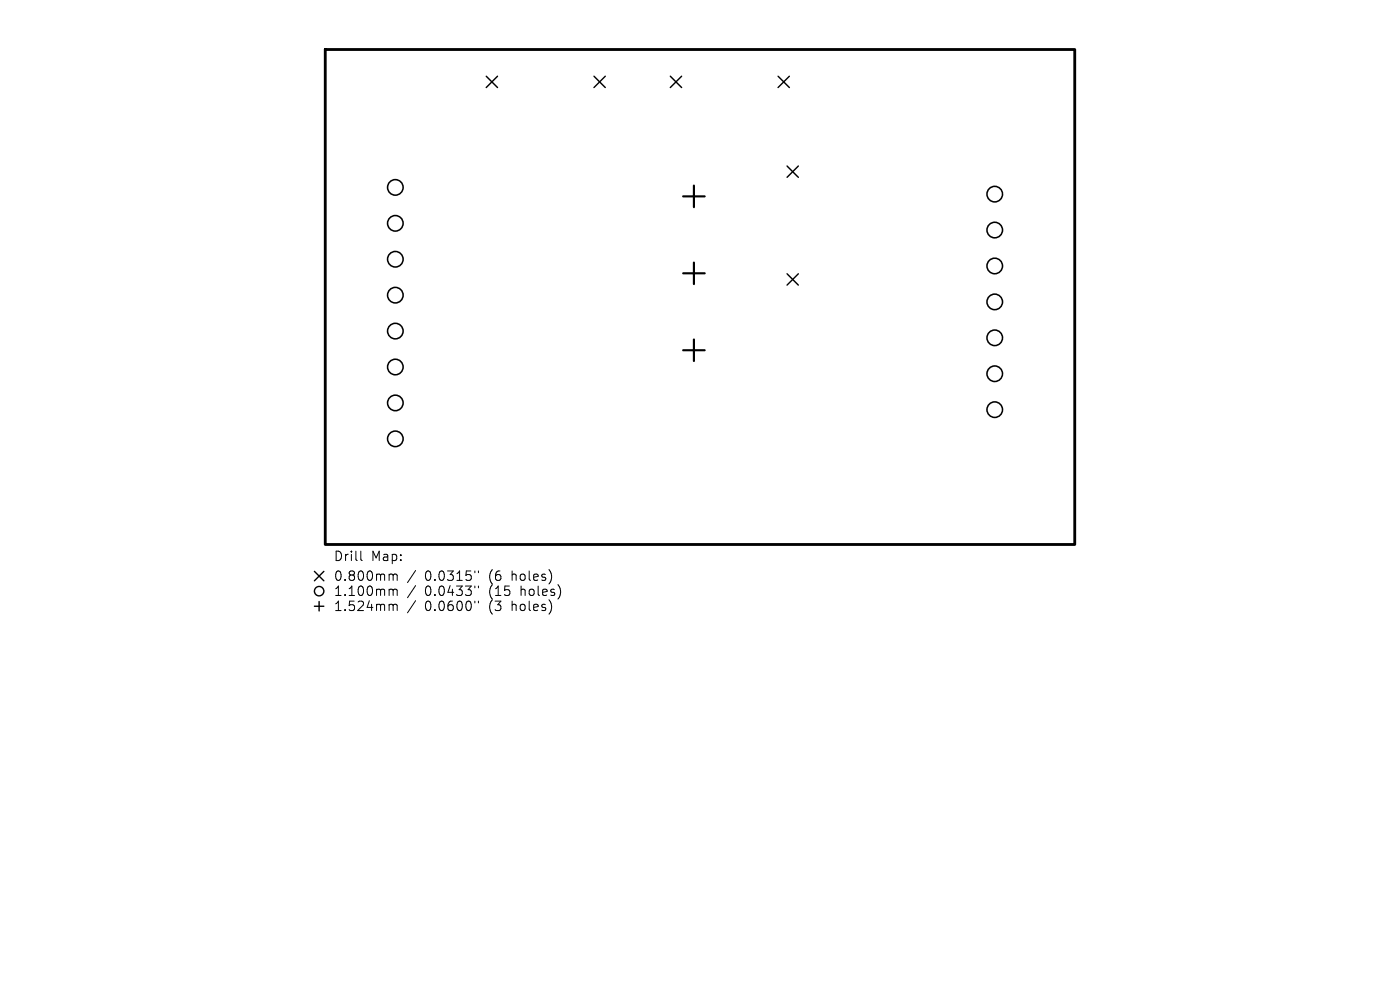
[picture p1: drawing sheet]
<svg xmlns="http://www.w3.org/2000/svg" width="297mm" height="210mm" viewBox="0 0 297 210" stroke-linecap="round" stroke-linejoin="round" font-family="sans-serif">
<defs><g id="words">
<g font-size="2.8">
<text x="70.7" y="119.3">Drill</text>
<text x="78.7" y="119.3">Map:</text>
<text x="70.7" y="123.5">0.800mm</text>
<text x="90.1" y="123.5">0.0315&quot;</text>
<text x="103.9" y="123.5">(6</text>
<text x="108.8" y="123.5">holes)</text>
<text x="70.7" y="126.7">1.100mm</text>
<text x="70.7" y="129.9">1.524mm</text>
<text x="90.1" y="126.7">0.0433&quot;</text>
<text x="90.1" y="129.9">0.0600&quot;</text>
<text x="103.9" y="126.7">(15</text>
<text x="103.9" y="129.9">(3</text>
<text x="108.8" y="129.9">holes)</text>
<text x="110.7" y="126.7">holes)</text>
</g>
</g></defs>
<path d="M69 10.5h159v105h-159z" fill="none" stroke="#000" stroke-width=".6"/>
<g fill="none" stroke="#000" stroke-width=".3">
<path d="M103.1 16.2l2.4 2.4M105.5 16.2l-2.4 2.4M126 16.2l2.4 2.4M128.4 16.2l-2.4 2.4M142.2 16.2l2.4 2.4M144.6 16.2l-2.4 2.4M165.1 16.2l2.4 2.4M167.5 16.2l-2.4 2.4M167 35.2l2.4 2.4M169.4 35.2l-2.4 2.4M167 58.1l2.4 2.4M169.4 58.1l-2.4 2.4"/>
<path d="M66.7 121.2l2 2M66.7 128.6h2M67.7 127.6v2M68.7 121.2l-2 2"/>
<circle cx="67.7" cy="125.4" r="1"/>
</g>
<g fill="none" stroke="#000" stroke-width=".33">
<circle cx="83.9" cy="39.8" r="1.65"/>
<circle cx="83.9" cy="55" r="1.65"/>
<circle cx="83.9" cy="47.4" r="1.65"/>
<circle cx="211" cy="56.4" r="1.65"/>
<circle cx="211" cy="41.2" r="1.65"/>
<circle cx="211" cy="48.8" r="1.65"/>
<circle cx="83.9" cy="70.2" r="1.65"/>
<circle cx="83.9" cy="62.6" r="1.65"/>
<circle cx="83.9" cy="77.9" r="1.65"/>
<circle cx="211" cy="79.3" r="1.65"/>
<circle cx="211" cy="64" r="1.65"/>
<circle cx="211" cy="71.7" r="1.65"/>
<circle cx="83.9" cy="85.5" r="1.65"/>
<circle cx="83.9" cy="93.1" r="1.65"/>
<circle cx="211" cy="86.9" r="1.65"/>
</g>
<path d="M147.2 39.4v4.5M144.9 41.7h4.6M144.9 58h4.6M147.2 55.7v4.6M144.9 74.3h4.6M147.2 72v4.6" fill="none" stroke="#000" stroke-width=".46"/>
<g fill="none" stroke="#000" stroke-width=".21">
<path d="M76.5 116.9v1.7l.3 .3M82.8 121.8h.3l.3 .3M82.8 125l.5 .1 .1 .2M82.8 128.2l.5 .1 .1 .2M83.4 122.1l.3-.3 .5 .1 .1 1.2M83.4 122.1v1M83.4 125.3v1M83.4 128.5v1M83.4 125.3l.3-.3 .5 .1 .1 1.2M83.4 128.5l.3-.3 .5 .1 .1 1.2M88.2 121l-1.7 2.6M88.2 124.2l-1.7 2.6"/>
<path d="M88.2 127.4l-1.7 2.6M100.7 121.1v.4M100.7 124.3v.4M100.7 127.5v.4M101.5 121.1v.4M101.5 124.3v.4M101.5 127.5v.4"/>
</g>
<use href="#words"/>
</svg>
